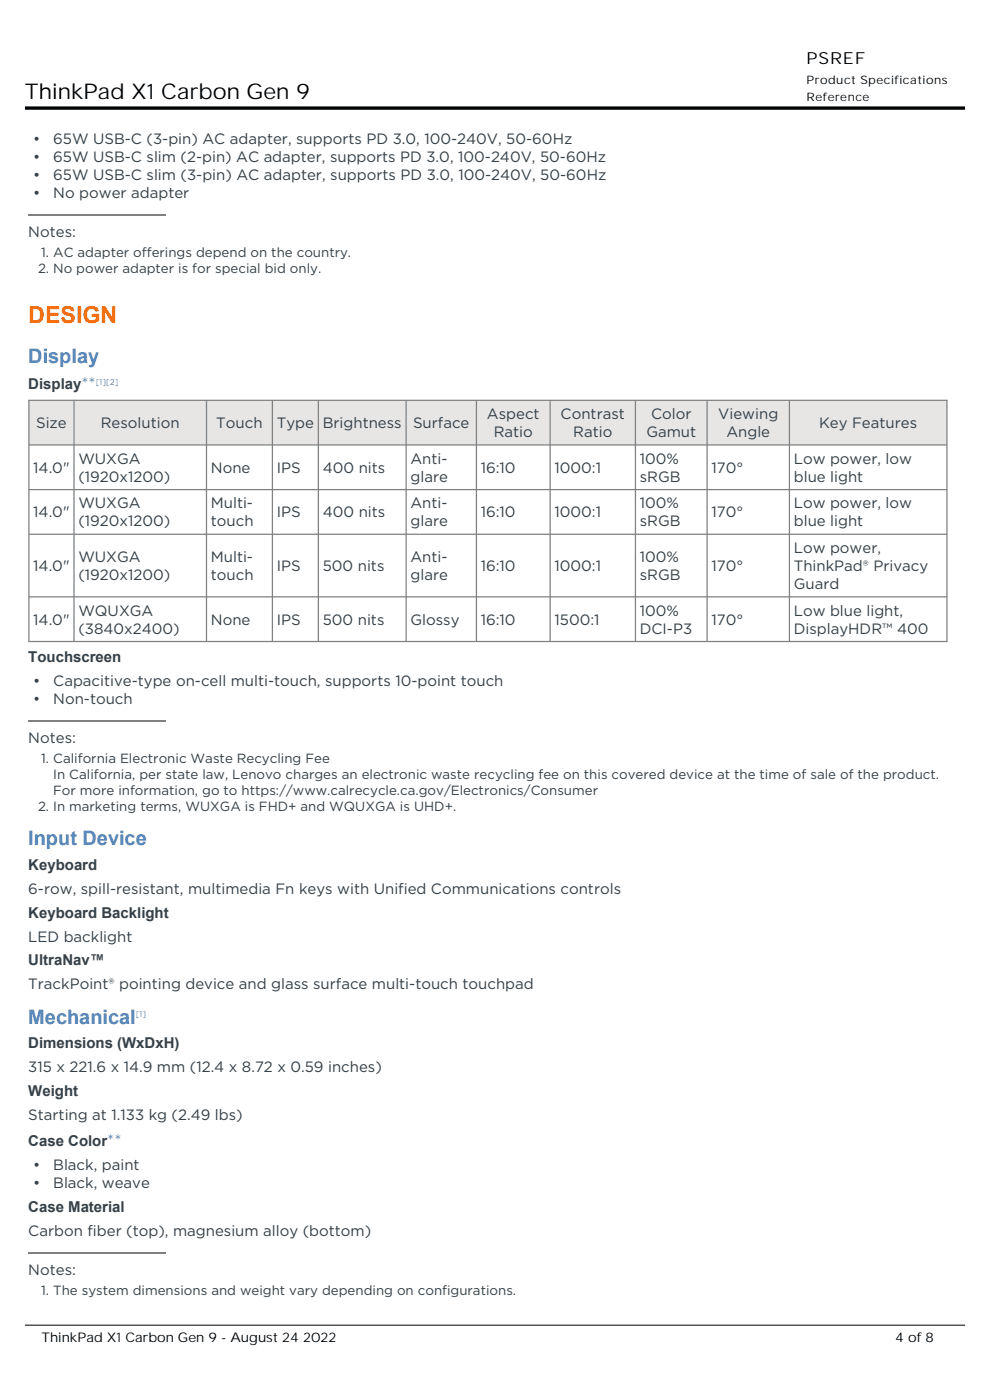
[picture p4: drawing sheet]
<svg xmlns="http://www.w3.org/2000/svg" width="210mm" height="297mm" viewBox="0 0 210 297" stroke-linecap="round" stroke-linejoin="round" font-family="sans-serif">
<defs><g id="words">
<text font-size="4.9" fill="#ff6a00" x="6" y="68.5">DESIGN</text>
<text font-size="4.6" x="5.3" y="21.1">ThinkPad X1 Carbon Gen 9</text>
<g font-size="4.2" fill="#3e8ddd">
<text x="6" y="76.9">Display</text>
<text x="6" y="179.3">Input Device</text>
<text x="6" y="217.2">Mechanical</text>
</g>
<text font-size="3.5" x="171.1" y="13.6">PSREF</text>
<g font-size="3.2" fill="#333f48">
<text x="7" y="30.6">•</text>
<text x="7" y="34.4">•</text>
<text x="11.3" y="30.6">65W USB-C (3-pin) AC adapter, supports PD 3.0, 100-240V, 50-60Hz</text>
<text x="11.3" y="34.4">65W USB-C slim (2-pin) AC adapter, supports PD 3.0, 100-240V, 50-60Hz</text>
<text x="7" y="38.2">•</text>
<text x="7" y="42">•</text>
<text x="11.3" y="38.2">65W USB-C slim (3-pin) AC adapter, supports PD 3.0, 100-240V, 50-60Hz</text>
<text x="11.3" y="42">No power adapter</text>
<text x="6" y="50.3">Notes:</text>
<text x="6" y="82.6">Display**</text>
<text x="103.3" y="88.9">Aspect</text>
<text x="118.9" y="88.9">Contrast</text>
<text x="138.1" y="88.9">Color</text>
<text x="152.4" y="88.9">Viewing</text>
<text x="7.7" y="90.8">Size</text>
<text x="21.4" y="90.8">Resolution</text>
<text x="45.9" y="90.8">Touch</text>
<text x="58.7" y="90.8">Type</text>
<text x="68.5" y="90.8">Brightness</text>
<text x="87.6" y="90.8">Surface</text>
<text x="104.7" y="92.7">Ratio</text>
<text x="121.6" y="92.7">Ratio</text>
<text x="137.1" y="92.7">Gamut</text>
<text x="154.1" y="92.7">Angle</text>
<text x="173.8" y="90.8">Key Features</text>
<text x="7.1" y="100.3">14.0&quot;</text>
<text x="16.6" y="98.4">WUXGA</text>
<text x="44.7" y="100.3">None</text>
<text x="58.7" y="100.3">IPS</text>
<text x="68.5" y="100.3">400 nits</text>
<text x="87.1" y="98.4">Anti-</text>
<text x="102" y="100.3">16:10</text>
<text x="117.6" y="100.3">1000:1</text>
<text x="135.7" y="98.4">100%</text>
<text x="150.9" y="100.3">170°</text>
<text x="168.4" y="98.4">Low power, low</text>
<text x="16.6" y="102.2">(1920x1200)</text>
<text x="16.6" y="107.8">WUXGA</text>
<text x="44.7" y="107.8">Multi-</text>
<text x="87.1" y="102.2">glare</text>
<text x="87.1" y="107.8">Anti-</text>
<text x="135.7" y="102.2">sRGB</text>
<text x="135.7" y="107.8">100%</text>
<text x="168.4" y="102.2">blue light</text>
<text x="168.4" y="107.8">Low power, low</text>
<text x="7.1" y="109.7">14.0&quot;</text>
<text x="16.6" y="111.7">(1920x1200)</text>
<text x="44.7" y="111.7">touch</text>
<text x="58.7" y="109.7">IPS</text>
<text x="68.5" y="109.7">400 nits</text>
<text x="87.1" y="111.7">glare</text>
<text x="102" y="109.7">16:10</text>
<text x="117.6" y="109.7">1000:1</text>
<text x="135.7" y="111.7">sRGB</text>
<text x="150.9" y="109.7">170°</text>
<text x="168.4" y="111.7">blue light</text>
<text x="16.6" y="119.2">WUXGA</text>
<text x="44.7" y="119.2">Multi-</text>
<text x="87.1" y="119.2">Anti-</text>
<text x="135.7" y="119.2">100%</text>
<text x="168.4" y="117.3">Low power,</text>
<text x="7.1" y="121.1">14.0&quot;</text>
<text x="16.6" y="123">(1920x1200)</text>
<text x="44.7" y="123">touch</text>
<text x="58.7" y="121.1">IPS</text>
<text x="68.5" y="121.1">500 nits</text>
<text x="87.1" y="123">glare</text>
<text x="102" y="121.1">16:10</text>
<text x="117.6" y="121.1">1000:1</text>
<text x="135.7" y="123">sRGB</text>
<text x="150.9" y="121.1">170°</text>
<text x="168.4" y="121.1">ThinkPad® Privacy</text>
<text x="168.4" y="124.9">Guard</text>
<text x="16.6" y="130.6">WQUXGA</text>
<text x="135.7" y="130.6">100%</text>
<text x="168.4" y="130.6">Low blue light,</text>
<text x="7.1" y="132.5">14.0&quot;</text>
<text x="16.6" y="134.4">(3840x2400)</text>
<text x="44.7" y="132.5">None</text>
<text x="58.7" y="132.5">IPS</text>
<text x="68.5" y="132.5">500 nits</text>
<text x="87.1" y="132.5">Glossy</text>
<text x="102" y="132.5">16:10</text>
<text x="117.6" y="132.5">1500:1</text>
<text x="135.7" y="134.4">DCI-P3</text>
<text x="150.9" y="132.5">170°</text>
<text x="168.4" y="134.4">DisplayHDR™ 400</text>
<text x="6" y="140.5">Touchscreen</text>
<text x="7" y="145.6">•</text>
<text x="7" y="149.4">•</text>
<text x="11.3" y="145.6">Capacitive-type on-cell multi-touch, supports 10-point touch</text>
<text x="11.3" y="149.4">Non-touch</text>
<text x="6" y="157.7">Notes:</text>
<text x="6" y="184.6">Keyboard</text>
<text x="6" y="189.6">6-row, spill-resistant, multimedia Fn keys with Unified Communications controls</text>
<text x="6" y="194.7">Keyboard Backlight</text>
<text x="6" y="199.8">LED backlight</text>
<text x="6" y="204.8">UltraNav™</text>
<text x="6" y="209.9">TrackPoint® pointing device and glass surface multi-touch touchpad</text>
<text x="6" y="222.4">Dimensions (WxDxH)</text>
<text x="6" y="227.5">315 x 221.6 x 14.9 mm (12.4 x 8.72 x 0.59 inches)</text>
<text x="6" y="232.5">Weight</text>
<text x="6" y="237.6">Starting at 1.133 kg (2.49 lbs)</text>
<text x="6" y="243.1">Case Color**</text>
<text x="7" y="248.3">•</text>
<text x="11.3" y="248.3">Black, paint</text>
<text x="6" y="257.1">Case Material</text>
<text x="7" y="252.1">•</text>
<text x="11.3" y="252.1">Black, weave</text>
<text x="6" y="262.2">Carbon fiber (top), magnesium alloy (bottom)</text>
<text x="6" y="270.5">Notes:</text>
</g>
<g font-size="2.8" fill="#333f48">
<text x="8.1" y="58">2. No power adapter is for special bid only.</text>
<text x="8.7" y="54.6">1. AC adapter offerings depend on the country.</text>
<text x="8.7" y="162">1. California Electronic Waste Recycling Fee</text>
<text x="11.3" y="165.3">In California, per state law, Lenovo charges an electronic waste recycling fee on this covered device at the time of sale of the product.</text>
<text x="8.1" y="172.1">2. In marketing terms, WUXGA is FHD+ and WQUXGA is UHD+.</text>
<text x="11.3" y="168.7">For more information, go to https://www.calrecycle.ca.gov/Electronics/Consumer</text>
<text x="8.7" y="274.8">1. The system dimensions and weight vary depending on configurations.</text>
</g>
<g font-size="2.8">
<text x="8.8" y="284.7">ThinkPad X1 Carbon Gen 9 - August 24 2022</text>
<text x="189.9" y="284.7">4 of 8</text>
</g>
<g font-size="2.5">
<text x="171.1" y="17.8">Product Specifications</text>
<text x="171.1" y="21.4">Reference</text>
</g>
<g font-size="1.8" fill="#3e8ddd">
<text x="20.3" y="81.6">[1][2]</text>
<text x="28.8" y="215.8">[1]</text>
</g>
</g></defs>
<path d="M6 45.5h29.2" fill="none" stroke="#808080" stroke-width=".26"/>
<g fill="#e8e5e5">
<path d="M6.3 85.1h9.3v9.2h-9.3z"/>
<path d="M15.8 85.1h27.9v9.2h-27.9z"/>
<path d="M43.9 85.1h13.7v9.2h-13.7z"/>
<path d="M57.9 85.1h9.5v9.2h-9.5z"/>
<path d="M67.7 85.1h18.3v9.2h-18.3z"/>
<path d="M86.3 85.1h14.6v9.2h-14.6z"/>
<path d="M101.2 85.1h15.4v9.2h-15.4z"/>
<path d="M116.8 85.1h17.9v9.2h-17.9z"/>
<path d="M134.9 85.1h15v9.2h-15z"/>
<path d="M150.1 85.1h17.2v9.2h-17.2z"/>
<path d="M167.6 85.1h33.1v9.2h-33.1z"/>
</g>
<g fill="none" stroke="#808080" stroke-width=".26">
<path d="M6 84.9h195M6.1 94.4h194.8M6.1 84.9v51.2M15.7 84.9v51.2M43.8 84.9v51.2M57.8 84.9v51.2M67.5 84.9v51.2M86.1 84.9v51.2M101.1 84.9v51.2M116.7 84.9v51.2M134.8 84.9v51.2M150 84.9v51.2"/>
<path d="M167.5 84.9v51.2M200.9 84.9v51.2M6.1 103.9h194.8M6.1 113.3h194.8M6 136.1h195M6.1 126.6h194.8M6 152.9h29.2M6 265.7h29.2"/>
</g>
<path d="M5.3 22.9h199.4" fill="none" stroke="#000" stroke-width=".71" stroke-linecap="butt"/>
<path d="M5.3 281.1h199.4" fill="none" stroke="#000" stroke-width=".21"/>
<use href="#words"/>
</svg>
